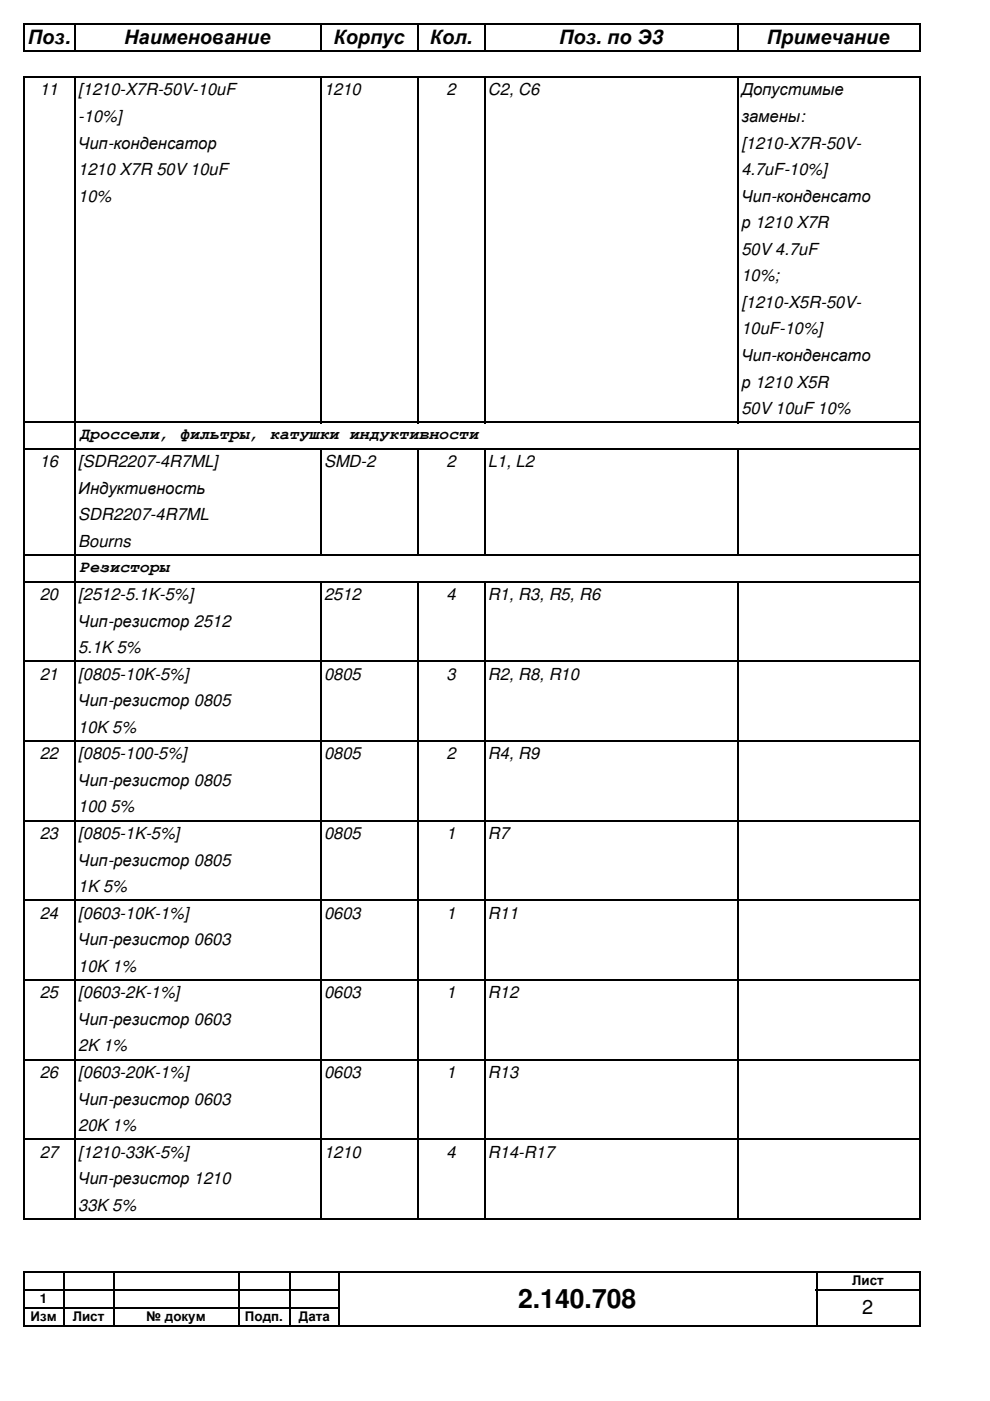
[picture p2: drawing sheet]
<svg xmlns="http://www.w3.org/2000/svg" width="210mm" height="297mm" viewBox="0 0 210 297" stroke-linecap="round" stroke-linejoin="round" font-family="sans-serif">
<defs><g id="words">
<text font-size="5.6" x="109.9" y="277.3">2.140.708</text>
<g font-size="4.2">
<text x="5.9" y="9.3">Поз.</text>
<text x="26.3" y="9.3">Наименование</text>
<text x="70.7" y="9.3">Корпус</text>
<text x="91.1" y="9.3">Кол.</text>
<text x="118.6" y="9.3">Поз. по Э3</text>
<text x="162.6" y="9.3">Примечание</text>
<text x="182.8" y="278.6">2</text>
</g>
<g font-size="3.5">
<text x="8.4" y="20.2">11</text>
<text x="16.6" y="20.2">[1210-X7R-50V-10uF</text>
<text x="68.7" y="20.2">1210</text>
<text x="94.7" y="20.2">2</text>
<text x="103.5" y="20.2">C2, C6</text>
<text x="157.2" y="20.2">Допустимые</text>
<text x="16.6" y="25.9">-10%]</text>
<text x="157.2" y="25.9">замены:</text>
<text x="16.6" y="31.5">Чип-конденсатор</text>
<text x="157.2" y="31.5">[1210-X7R-50V-</text>
<text x="16.6" y="37.1">1210 X7R 50V 10uF</text>
<text x="157.2" y="37.1">4.7uF-10%]</text>
<text x="16.6" y="42.8">10%</text>
<text x="157.2" y="42.8">Чип-конденсато</text>
<text x="157.2" y="48.4">р 1210 X7R</text>
<text x="157.2" y="54">50V 4.7uF</text>
<text x="157.2" y="59.6">10%;</text>
<text x="157.2" y="65.3">[1210-X5R-50V-</text>
<text x="157.2" y="70.9">10uF-10%]</text>
<text x="157.2" y="76.5">Чип-конденсато</text>
<text x="157.2" y="82.2">р 1210 X5R</text>
<text x="157.2" y="87.8">50V 10uF 10%</text>
<text x="16.9" y="93.2">Дроссели, фильтры, катушки индуктивности</text>
<text x="8.4" y="99.1">16</text>
<text x="16.6" y="99.1">[SDR2207-4R7ML]</text>
<text x="68.7" y="99.1">SMD-2</text>
<text x="94.7" y="99.1">2</text>
<text x="103.5" y="99.1">L1, L2</text>
<text x="16.6" y="104.7">Индуктивность</text>
<text x="16.6" y="110.3">SDR2207-4R7ML</text>
<text x="16.6" y="116">Bourns</text>
<text x="16.9" y="121.3">Резисторы</text>
<text x="8.4" y="127.2">20</text>
<text x="16.6" y="127.2">[2512-5.1K-5%]</text>
<text x="68.7" y="127.2">2512</text>
<text x="94.7" y="127.2">4</text>
<text x="103.5" y="127.2">R1, R3, R5, R6</text>
<text x="16.6" y="132.8">Чип-резистор 2512</text>
<text x="16.6" y="138.5">5.1K 5%</text>
<text x="8.4" y="144.1">21</text>
<text x="16.6" y="144.1">[0805-10K-5%]</text>
<text x="16.6" y="149.7">Чип-резистор 0805</text>
<text x="68.7" y="144.1">0805</text>
<text x="94.7" y="144.1">3</text>
<text x="103.5" y="144.1">R2, R8, R10</text>
<text x="16.6" y="155.4">10K 5%</text>
<text x="8.4" y="161">22</text>
<text x="16.6" y="161">[0805-100-5%]</text>
<text x="68.7" y="161">0805</text>
<text x="94.7" y="161">2</text>
<text x="103.5" y="161">R4, R9</text>
<text x="16.6" y="166.6">Чип-резистор 0805</text>
<text x="16.6" y="172.3">100 5%</text>
<text x="8.4" y="177.9">23</text>
<text x="16.6" y="177.9">[0805-1K-5%]</text>
<text x="68.7" y="177.9">0805</text>
<text x="94.7" y="177.9">1</text>
<text x="103.5" y="177.9">R7</text>
<text x="16.6" y="183.5">Чип-резистор 0805</text>
<text x="16.6" y="189.1">1K 5%</text>
<text x="8.4" y="194.8">24</text>
<text x="16.6" y="194.8">[0603-10K-1%]</text>
<text x="68.7" y="194.8">0603</text>
<text x="94.7" y="194.8">1</text>
<text x="103.5" y="194.8">R11</text>
<text x="16.6" y="200.4">Чип-резистор 0603</text>
<text x="16.6" y="206">10K 1%</text>
<text x="8.4" y="211.7">25</text>
<text x="16.6" y="211.7">[0603-2K-1%]</text>
<text x="68.7" y="211.7">0603</text>
<text x="94.7" y="211.7">1</text>
<text x="103.5" y="211.7">R12</text>
<text x="16.6" y="217.3">Чип-резистор 0603</text>
<text x="16.6" y="222.9">2K 1%</text>
<text x="8.4" y="228.6">26</text>
<text x="16.6" y="228.6">[0603-20K-1%]</text>
<text x="68.7" y="228.6">0603</text>
<text x="94.7" y="228.6">1</text>
<text x="103.5" y="228.6">R13</text>
<text x="16.6" y="234.2">Чип-резистор 0603</text>
<text x="16.6" y="239.8">20K 1%</text>
<text x="8.4" y="245.4">27</text>
<text x="16.6" y="245.4">[1210-33K-5%]</text>
<text x="68.7" y="245.4">1210</text>
<text x="94.7" y="245.4">4</text>
<text x="103.5" y="245.4">R14-R17</text>
<text x="16.6" y="251.1">Чип-резистор 1210</text>
<text x="16.6" y="256.7">33K 5%</text>
</g>
<g font-size="2.8">
<text x="180.7" y="272.5">Лист</text>
<text x="6.5" y="280.1">Изм</text>
<text x="8.5" y="276.3">1</text>
<text x="15.4" y="280.1">Лист</text>
<text x="31" y="280.1">№ докум</text>
<text x="51.9" y="280.1">Подп.</text>
<text x="63.4" y="280.1">Дата</text>
</g>
</g></defs>
<path d="M5 5.1h190.2M5.1 5v5.9M5.1 16.2v242.5M5.1 269.6v11.7" fill="none" stroke="#000" stroke-width=".3"/>
<g fill="none" stroke="#000" stroke-width=".34">
<path d="M5 10.8h190.2M5 16.4h190.2M16 5v5.9M16 16.2v242.5M68.1 5v5.9M68.1 16.2v73.5M88.7 5v5.9M88.7 16.2v73.5M102.8 5v5.9M102.8 16.2v73.5M156.5 5v5.9M156.5 16.2v73.5"/>
<path d="M195 5v5.9M195 16.2v242.5M5 89.6h190.2M5 95.2h190.2M68.1 95v22.9M88.7 95v22.9M102.8 95v22.9M156.5 95v22.9M5 117.7h190.2M5 123.4h190.2M68.1 123.2v135.5M88.7 123.2v135.5"/>
<path d="M102.8 123.2v135.5M156.5 123.2v135.5M5 140.2h190.2M5 157.1h190.2M5 174h190.2M5 190.9h190.2M5 207.8h190.2M5 224.7h190.2M5 241.6h190.2M5 258.5h190.2M5 269.7h190.3M5 273.6h67.1"/>
<path d="M5 277.4h67.1M13.7 269.6v11.7M24.1 269.6v11.7M50.7 269.6v11.7M61.6 269.6v11.7M72 269.6v11.7M173 273.6h22.3M173.1 269.6v11.7M195.1 269.6v11.7M5 281.2h190.3"/>
</g>
<use href="#words"/>
</svg>
